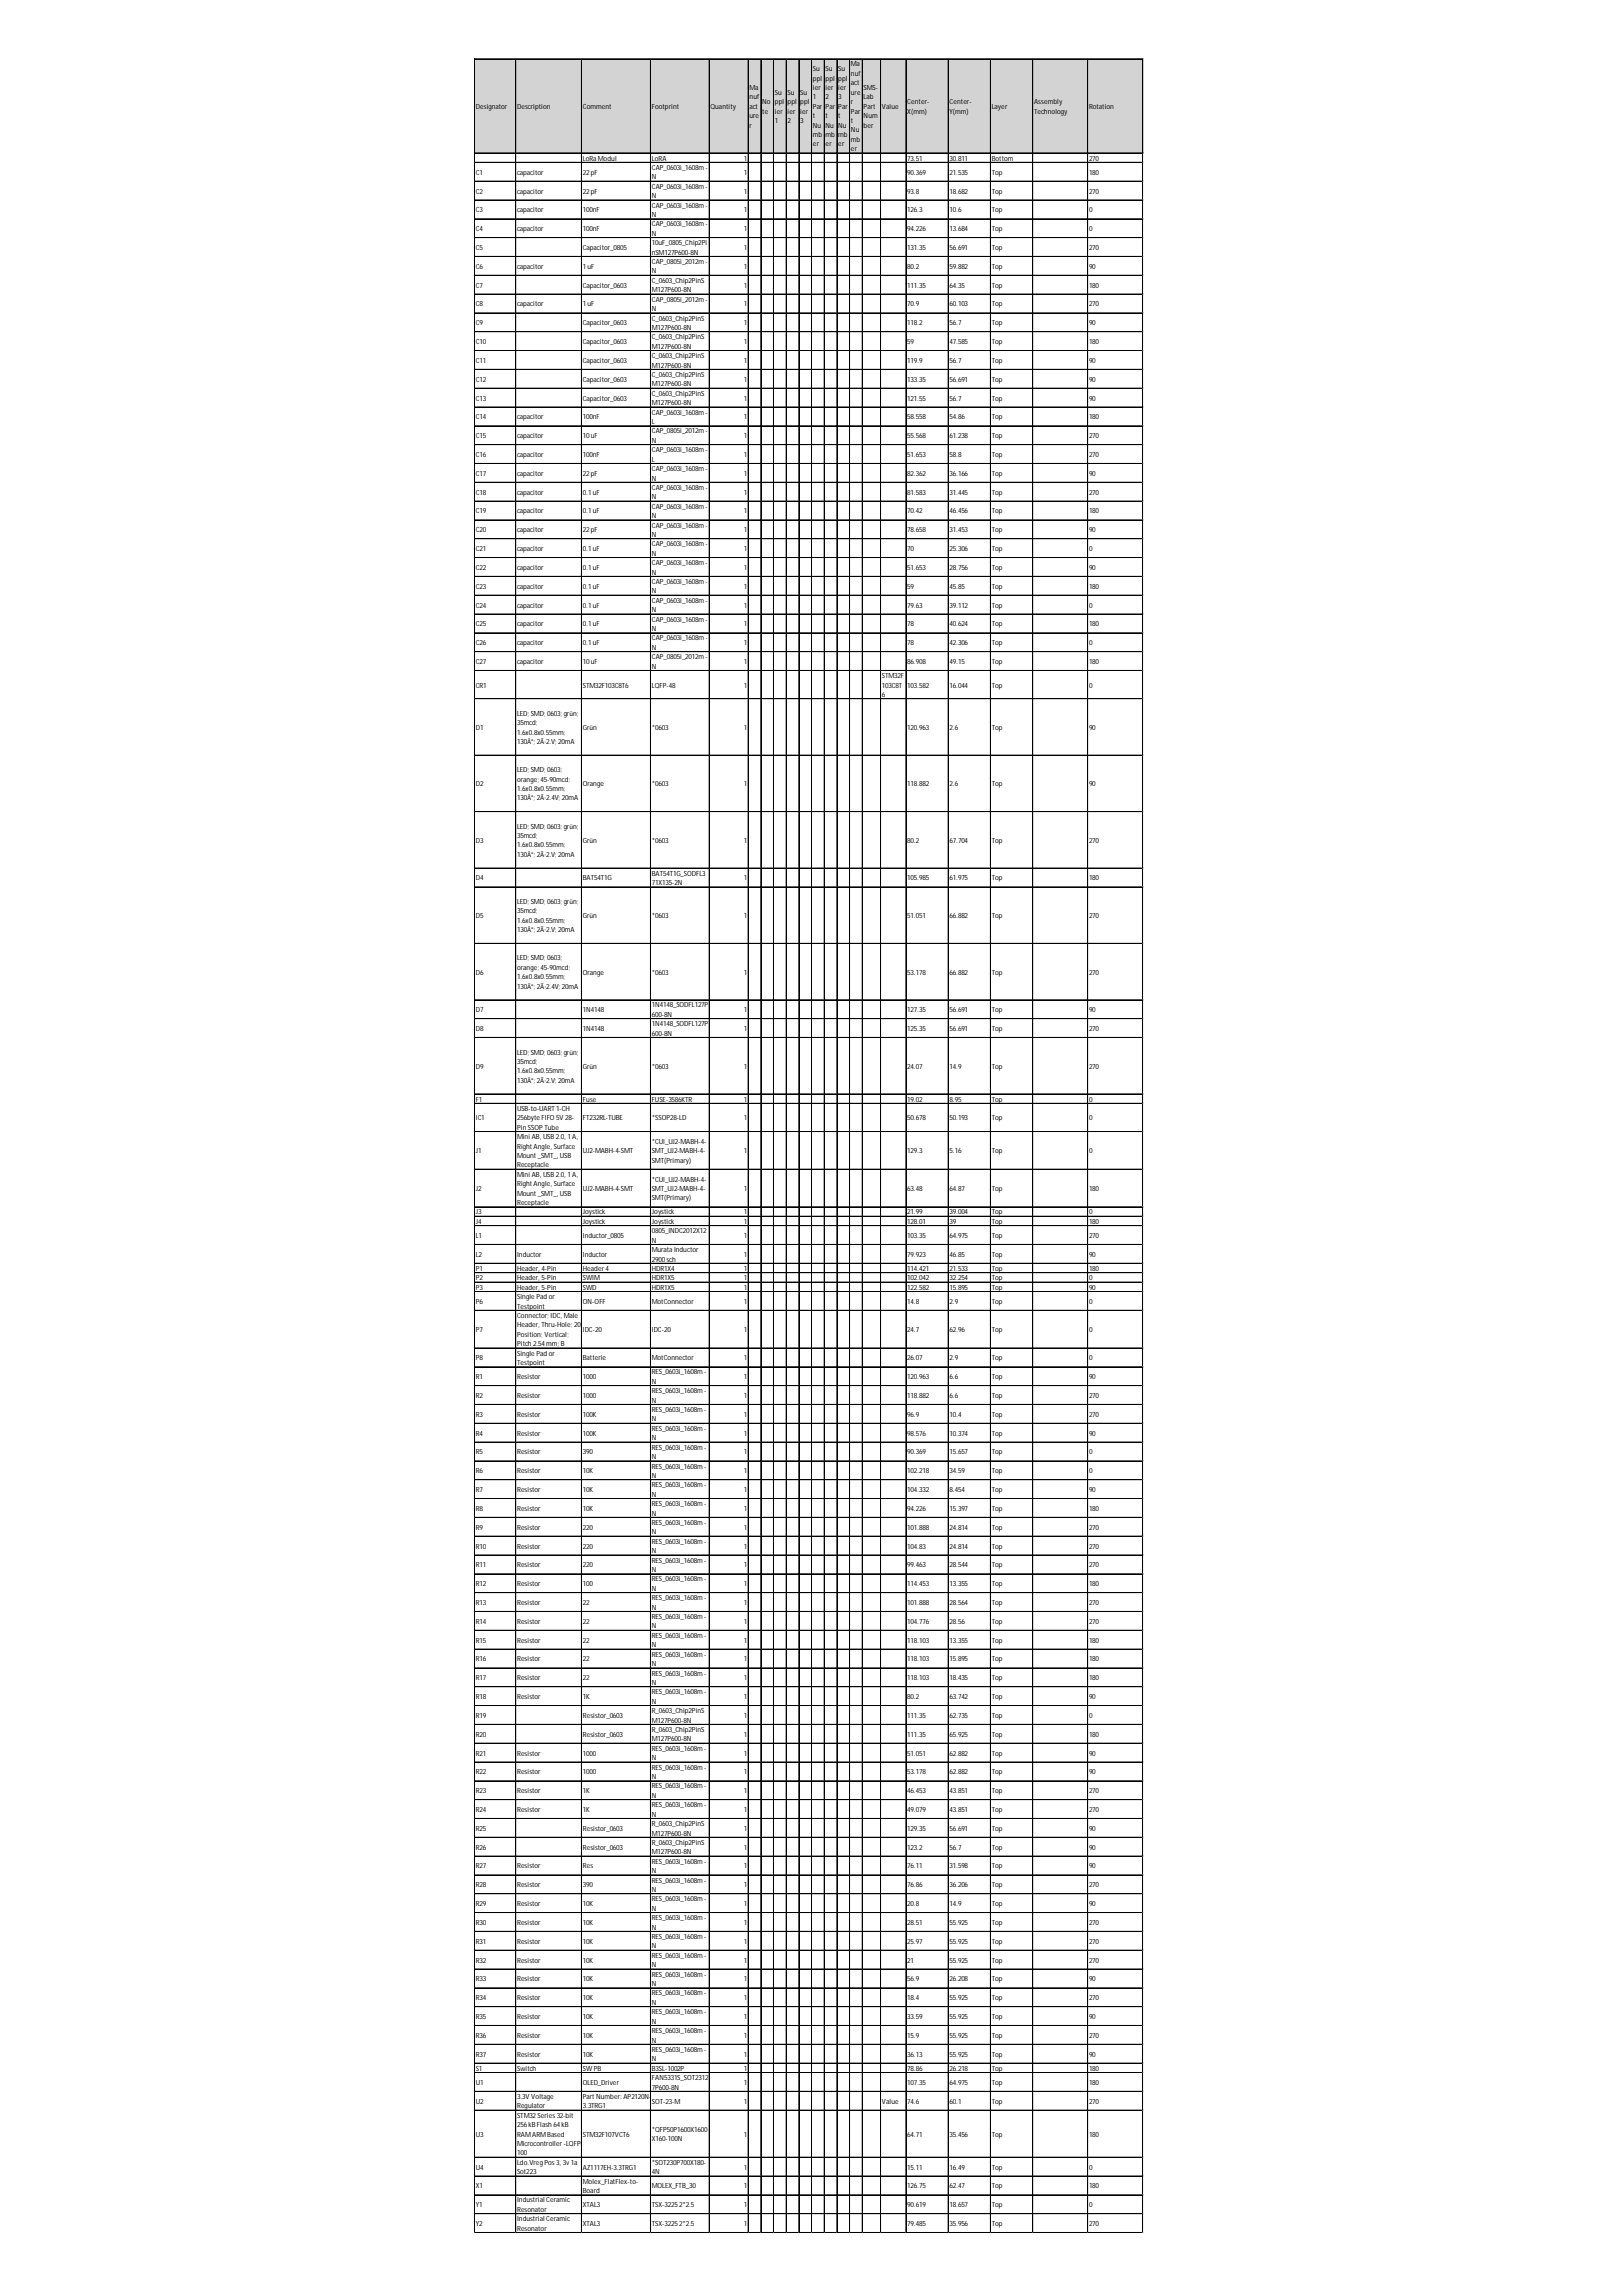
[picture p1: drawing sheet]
<svg xmlns="http://www.w3.org/2000/svg" width="210mm" height="297mm" viewBox="0 0 210 297" stroke-linecap="round" stroke-linejoin="round" font-family="sans-serif">
<defs><g id="words">
<g font-size=".9">
<text x="97" y="11.6">Ma</text>
<text x="105.2" y="9.2">Su</text>
<text x="105.2" y="10.4">ppl</text>
<text x="105.2" y="11.6">ier</text>
<text x="106.8" y="9.2">Su</text>
<text x="106.8" y="10.4">ppl</text>
<text x="106.8" y="11.6">ier</text>
<text x="108.5" y="9.2">Su</text>
<text x="108.5" y="10.4">ppl</text>
<text x="108.5" y="11.6">ier</text>
<text x="110.1" y="8.6">Ma</text>
<text x="110.1" y="9.8">nuf</text>
<text x="110.1" y="11">act</text>
<text x="111.8" y="11.6">SMS-</text>
<text x="61.6" y="14.1">Designator</text>
<text x="66.9" y="14.1">Description</text>
<text x="75.4" y="14.1">Comment</text>
<text x="84.4" y="14.1">Footprint</text>
<text x="92" y="14.1">Quantity</text>
<text x="97" y="12.9">nuf</text>
<text x="97" y="14.1">act</text>
<text x="97" y="15.3">ure</text>
<text x="97" y="16.5">r</text>
<text x="98.6" y="13.5">No</text>
<text x="98.6" y="14.7">te</text>
<text x="100.3" y="12.3">Su</text>
<text x="100.3" y="13.5">ppl</text>
<text x="100.3" y="14.7">ier</text>
<text x="100.3" y="15.9">1</text>
<text x="101.9" y="12.3">Su</text>
<text x="101.9" y="13.5">ppl</text>
<text x="101.9" y="14.7">ier</text>
<text x="101.9" y="15.9">2</text>
<text x="103.6" y="12.3">Su</text>
<text x="103.6" y="13.5">ppl</text>
<text x="103.6" y="14.7">ier</text>
<text x="103.6" y="15.9">3</text>
<text x="105.2" y="12.9">1</text>
<text x="105.2" y="14.1">Par</text>
<text x="105.2" y="15.3">t</text>
<text x="105.2" y="16.5">Nu</text>
<text x="105.2" y="17.7">mb</text>
<text x="106.8" y="12.9">2</text>
<text x="106.8" y="14.1">Par</text>
<text x="106.8" y="15.3">t</text>
<text x="106.8" y="16.5">Nu</text>
<text x="106.8" y="17.7">mb</text>
<text x="108.5" y="12.9">3</text>
<text x="108.5" y="14.1">Par</text>
<text x="108.5" y="15.3">t</text>
<text x="108.5" y="16.5">Nu</text>
<text x="108.5" y="17.7">mb</text>
<text x="110.1" y="12.3">ure</text>
<text x="110.1" y="13.5">r</text>
<text x="110.1" y="14.7">Par</text>
<text x="110.1" y="15.9">t</text>
<text x="110.1" y="17.1">Nu</text>
<text x="111.8" y="12.9">Lab</text>
<text x="111.8" y="14.1">Part</text>
<text x="111.8" y="15.3">Num</text>
<text x="111.8" y="16.5">ber</text>
<text x="114.1" y="14.1">Value</text>
<text x="117.4" y="13.5">Center-</text>
<text x="117.4" y="14.7">X(mm)</text>
<text x="122.9" y="13.5">Center-</text>
<text x="122.9" y="14.7">Y(mm)</text>
<text x="128.4" y="14.1">Layer</text>
<text x="133.8" y="13.5">Assembly</text>
<text x="133.8" y="14.7">Technology</text>
<text x="140.9" y="14.1">Rotation</text>
<text x="61.6" y="22.6">C1</text>
<text x="66.9" y="22.6">capacitor</text>
<text x="75.4" y="20.8">LoRa Modul</text>
<text x="75.4" y="22.6">22pF</text>
<text x="84.4" y="20.8">LoRA</text>
<text x="84.4" y="22">CAP_0603i_1608m -</text>
<text x="84.4" y="23.2">N</text>
<text x="96.3" y="20.8">1</text>
<text x="96.3" y="22.6">1</text>
<text x="105.2" y="18.9">er</text>
<text x="106.8" y="18.9">er</text>
<text x="108.5" y="18.9">er</text>
<text x="110.1" y="18.3">mb</text>
<text x="110.1" y="19.6">er</text>
<text x="117.4" y="20.8">73.51</text>
<text x="117.4" y="22.6">90.369</text>
<text x="122.9" y="20.8">30.811</text>
<text x="122.9" y="22.6">21.535</text>
<text x="128.4" y="20.8">Bottom</text>
<text x="128.4" y="22.6">Top</text>
<text x="140.9" y="20.8">270</text>
<text x="140.9" y="22.6">180</text>
<text x="61.6" y="25">C2</text>
<text x="61.6" y="27.5">C3</text>
<text x="61.6" y="29.9">C4</text>
<text x="66.9" y="25">capacitor</text>
<text x="66.9" y="27.5">capacitor</text>
<text x="66.9" y="29.9">capacitor</text>
<text x="75.4" y="25">22pF</text>
<text x="75.4" y="27.5">100nF</text>
<text x="75.4" y="29.9">100nF</text>
<text x="84.4" y="24.4">CAP_0603i_1608m -</text>
<text x="84.4" y="25.6">N</text>
<text x="84.4" y="26.9">CAP_0603i_1608m -</text>
<text x="84.4" y="28.1">N</text>
<text x="84.4" y="29.3">CAP_0603i_1608m -</text>
<text x="96.3" y="25">1</text>
<text x="96.3" y="27.5">1</text>
<text x="96.3" y="29.9">1</text>
<text x="117.4" y="25">93.8</text>
<text x="117.4" y="27.5">126.3</text>
<text x="117.4" y="29.9">94.226</text>
<text x="122.9" y="25">18.682</text>
<text x="122.9" y="27.5">10.6</text>
<text x="122.9" y="29.9">13.684</text>
<text x="128.4" y="25">Top</text>
<text x="128.4" y="27.5">Top</text>
<text x="128.4" y="29.9">Top</text>
<text x="140.9" y="25">270</text>
<text x="140.9" y="27.5">0</text>
<text x="140.9" y="29.9">0</text>
<text x="61.6" y="32.3">C5</text>
<text x="61.6" y="34.8">C6</text>
<text x="66.9" y="34.8">capacitor</text>
<text x="75.4" y="32.3">Capacitor_0805</text>
<text x="75.4" y="34.8">1uF</text>
<text x="84.4" y="30.5">N</text>
<text x="84.4" y="31.7">10uF_0805_Chip2Pi</text>
<text x="84.4" y="32.9">nSM127P600-8N</text>
<text x="84.4" y="34.2">CAP_0805i_2012m -</text>
<text x="84.4" y="35.4">N</text>
<text x="96.3" y="32.3">1</text>
<text x="96.3" y="34.8">1</text>
<text x="117.4" y="32.3">131.35</text>
<text x="117.4" y="34.8">80.2</text>
<text x="122.9" y="32.3">56.691</text>
<text x="122.9" y="34.8">59.882</text>
<text x="128.4" y="32.3">Top</text>
<text x="128.4" y="34.8">Top</text>
<text x="140.9" y="32.3">270</text>
<text x="140.9" y="34.8">90</text>
<text x="61.6" y="37.2">C7</text>
<text x="61.6" y="39.6">C8</text>
<text x="66.9" y="39.6">capacitor</text>
<text x="75.4" y="37.2">Capacitor_0603</text>
<text x="75.4" y="39.6">1uF</text>
<text x="84.4" y="36.6">C_0603_Chip2PinS</text>
<text x="84.4" y="37.8">M127P600-8N</text>
<text x="84.4" y="39">CAP_0805i_2012m -</text>
<text x="84.4" y="40.3">N</text>
<text x="84.4" y="41.5">C_0603_Chip2PinS</text>
<text x="96.3" y="37.2">1</text>
<text x="96.3" y="39.6">1</text>
<text x="117.4" y="37.2">111.35</text>
<text x="117.4" y="39.6">70.9</text>
<text x="122.9" y="37.2">64.35</text>
<text x="122.9" y="39.6">60.103</text>
<text x="128.4" y="37.2">Top</text>
<text x="128.4" y="39.6">Top</text>
<text x="140.9" y="37.2">180</text>
<text x="140.9" y="39.6">270</text>
<text x="61.6" y="42.1">C9</text>
<text x="61.6" y="44.5">C10</text>
<text x="61.6" y="46.9">C11</text>
<text x="75.4" y="42.1">Capacitor_0603</text>
<text x="75.4" y="44.5">Capacitor_0603</text>
<text x="75.4" y="46.9">Capacitor_0603</text>
<text x="84.4" y="42.7">M127P600-8N</text>
<text x="84.4" y="43.9">C_0603_Chip2PinS</text>
<text x="84.4" y="45.1">M127P600-8N</text>
<text x="84.4" y="46.3">C_0603_Chip2PinS</text>
<text x="84.4" y="47.6">M127P600-8N</text>
<text x="96.3" y="42.1">1</text>
<text x="96.3" y="44.5">1</text>
<text x="96.3" y="46.9">1</text>
<text x="117.4" y="42.1">118.2</text>
<text x="117.4" y="44.5">59</text>
<text x="117.4" y="46.9">119.9</text>
<text x="122.9" y="42.1">56.7</text>
<text x="122.9" y="44.5">47.585</text>
<text x="122.9" y="46.9">56.7</text>
<text x="128.4" y="42.1">Top</text>
<text x="128.4" y="44.5">Top</text>
<text x="128.4" y="46.9">Top</text>
<text x="140.9" y="42.1">90</text>
<text x="140.9" y="44.5">180</text>
<text x="140.9" y="46.9">90</text>
<text x="61.6" y="49.4">C12</text>
<text x="61.6" y="51.8">C13</text>
<text x="75.4" y="49.4">Capacitor_0603</text>
<text x="75.4" y="51.8">Capacitor_0603</text>
<text x="84.4" y="48.8">C_0603_Chip2PinS</text>
<text x="84.4" y="50">M127P600-8N</text>
<text x="84.4" y="51.2">C_0603_Chip2PinS</text>
<text x="84.4" y="52.4">M127P600-8N</text>
<text x="84.4" y="53.6">CAP_0603i_1608m -</text>
<text x="96.3" y="49.4">1</text>
<text x="96.3" y="51.8">1</text>
<text x="117.4" y="49.4">133.35</text>
<text x="117.4" y="51.8">121.55</text>
<text x="122.9" y="49.4">56.691</text>
<text x="122.9" y="51.8">56.7</text>
<text x="128.4" y="49.4">Top</text>
<text x="128.4" y="51.8">Top</text>
<text x="140.9" y="49.4">90</text>
<text x="140.9" y="51.8">90</text>
<text x="61.6" y="54.3">C14</text>
<text x="61.6" y="56.7">C15</text>
<text x="61.6" y="59.1">C16</text>
<text x="66.9" y="54.3">capacitor</text>
<text x="66.9" y="56.7">capacitor</text>
<text x="66.9" y="59.1">capacitor</text>
<text x="75.4" y="54.3">100nF</text>
<text x="75.4" y="56.7">10uF</text>
<text x="75.4" y="59.1">100nF</text>
<text x="84.4" y="54.9">L</text>
<text x="84.4" y="56.1">CAP_0805i_2012m -</text>
<text x="84.4" y="57.3">N</text>
<text x="84.4" y="58.5">CAP_0603i_1608m -</text>
<text x="84.4" y="59.7">L</text>
<text x="96.3" y="54.3">1</text>
<text x="96.3" y="56.7">1</text>
<text x="96.3" y="59.1">1</text>
<text x="117.4" y="54.3">58.558</text>
<text x="117.4" y="56.7">55.568</text>
<text x="117.4" y="59.1">51.653</text>
<text x="122.9" y="54.3">54.86</text>
<text x="122.9" y="56.7">61.238</text>
<text x="122.9" y="59.1">58.8</text>
<text x="128.4" y="54.3">Top</text>
<text x="128.4" y="56.7">Top</text>
<text x="128.4" y="59.1">Top</text>
<text x="140.9" y="54.3">180</text>
<text x="140.9" y="56.7">270</text>
<text x="140.9" y="59.1">270</text>
<text x="61.6" y="61.6">C17</text>
<text x="61.6" y="64">C18</text>
<text x="66.9" y="61.6">capacitor</text>
<text x="66.9" y="64">capacitor</text>
<text x="75.4" y="61.6">22pF</text>
<text x="75.4" y="64">0.1uF</text>
<text x="84.4" y="60.9">CAP_0603i_1608m -</text>
<text x="84.4" y="62.2">N</text>
<text x="84.4" y="63.4">CAP_0603i_1608m -</text>
<text x="84.4" y="64.6">N</text>
<text x="84.4" y="65.8">CAP_0603i_1608m -</text>
<text x="96.3" y="61.6">1</text>
<text x="96.3" y="64">1</text>
<text x="117.4" y="61.6">82.362</text>
<text x="117.4" y="64">81.583</text>
<text x="122.9" y="61.6">36.166</text>
<text x="122.9" y="64">31.445</text>
<text x="128.4" y="61.6">Top</text>
<text x="128.4" y="64">Top</text>
<text x="140.9" y="61.6">90</text>
<text x="140.9" y="64">270</text>
<text x="61.6" y="66.4">C19</text>
<text x="61.6" y="68.9">C20</text>
<text x="61.6" y="71.3">C21</text>
<text x="66.9" y="66.4">capacitor</text>
<text x="66.9" y="68.9">capacitor</text>
<text x="66.9" y="71.3">capacitor</text>
<text x="75.4" y="66.4">0.1uF</text>
<text x="75.4" y="68.9">22pF</text>
<text x="75.4" y="71.3">0.1uF</text>
<text x="84.4" y="67">N</text>
<text x="84.4" y="68.3">CAP_0603i_1608m -</text>
<text x="84.4" y="69.5">N</text>
<text x="84.4" y="70.7">CAP_0603i_1608m -</text>
<text x="84.4" y="71.9">N</text>
<text x="96.3" y="66.4">1</text>
<text x="96.3" y="68.9">1</text>
<text x="96.3" y="71.3">1</text>
<text x="117.4" y="66.4">70.42</text>
<text x="117.4" y="68.9">78.658</text>
<text x="117.4" y="71.3">70</text>
<text x="122.9" y="66.4">46.456</text>
<text x="122.9" y="68.9">31.453</text>
<text x="122.9" y="71.3">25.306</text>
<text x="128.4" y="66.4">Top</text>
<text x="128.4" y="68.9">Top</text>
<text x="128.4" y="71.3">Top</text>
<text x="140.9" y="66.4">180</text>
<text x="140.9" y="68.9">90</text>
<text x="140.9" y="71.3">0</text>
<text x="61.6" y="73.7">C22</text>
<text x="61.6" y="76.2">C23</text>
<text x="66.9" y="73.7">capacitor</text>
<text x="66.9" y="76.2">capacitor</text>
<text x="75.4" y="73.7">0.1uF</text>
<text x="75.4" y="76.2">0.1uF</text>
<text x="84.4" y="73.1">CAP_0603i_1608m -</text>
<text x="84.4" y="74.3">N</text>
<text x="84.4" y="75.6">CAP_0603i_1608m -</text>
<text x="84.4" y="76.8">N</text>
<text x="84.4" y="78">CAP_0603i_1608m -</text>
<text x="96.3" y="73.7">1</text>
<text x="96.3" y="76.2">1</text>
<text x="117.4" y="73.7">51.653</text>
<text x="117.4" y="76.2">59</text>
<text x="122.9" y="73.7">28.756</text>
<text x="122.9" y="76.2">45.85</text>
<text x="128.4" y="73.7">Top</text>
<text x="128.4" y="76.2">Top</text>
<text x="140.9" y="73.7">90</text>
<text x="140.9" y="76.2">180</text>
<text x="61.6" y="78.6">C24</text>
<text x="61.6" y="81">C25</text>
<text x="61.6" y="83.5">C26</text>
<text x="66.9" y="78.6">capacitor</text>
<text x="66.9" y="81">capacitor</text>
<text x="66.9" y="83.5">capacitor</text>
<text x="75.4" y="78.6">0.1uF</text>
<text x="75.4" y="81">0.1uF</text>
<text x="75.4" y="83.5">0.1uF</text>
<text x="84.4" y="79.2">N</text>
<text x="84.4" y="80.4">CAP_0603i_1608m -</text>
<text x="84.4" y="81.6">N</text>
<text x="84.4" y="82.9">CAP_0603i_1608m -</text>
<text x="96.3" y="78.6">1</text>
<text x="96.3" y="81">1</text>
<text x="96.3" y="83.5">1</text>
<text x="117.4" y="78.6">79.63</text>
<text x="117.4" y="81">78</text>
<text x="117.4" y="83.5">78</text>
<text x="122.9" y="78.6">39.112</text>
<text x="122.9" y="81">40.624</text>
<text x="122.9" y="83.5">42.306</text>
<text x="128.4" y="78.6">Top</text>
<text x="128.4" y="81">Top</text>
<text x="128.4" y="83.5">Top</text>
<text x="140.9" y="78.6">0</text>
<text x="140.9" y="81">180</text>
<text x="140.9" y="83.5">0</text>
<text x="61.6" y="85.9">C27</text>
<text x="61.6" y="88.9">CR1</text>
<text x="66.9" y="85.9">capacitor</text>
<text x="75.4" y="85.9">10uF</text>
<text x="75.4" y="88.9">STM32F103C8T6</text>
<text x="84.4" y="84.1">N</text>
<text x="84.4" y="85.3">CAP_0805i_2012m -</text>
<text x="84.4" y="86.5">N</text>
<text x="84.4" y="88.9">LQFP-48</text>
<text x="96.3" y="85.9">1</text>
<text x="96.3" y="88.9">1</text>
<text x="114.1" y="87.7">STM32F</text>
<text x="114.1" y="88.9">103C8T</text>
<text x="117.4" y="85.9">86.908</text>
<text x="117.4" y="88.9">103.582</text>
<text x="122.9" y="85.9">49.15</text>
<text x="122.9" y="88.9">16.044</text>
<text x="128.4" y="85.9">Top</text>
<text x="128.4" y="88.9">Top</text>
<text x="140.9" y="85.9">180</text>
<text x="140.9" y="88.9">0</text>
<text x="61.6" y="94.4">D1</text>
<text x="66.9" y="92.6">LED; SMD; 0603; grün;</text>
<text x="66.9" y="93.8">35mcd;</text>
<text x="66.9" y="95">1.6x0.8x0.55mm;</text>
<text x="75.4" y="94.4">Grün</text>
<text x="84.4" y="94.4">*0603</text>
<text x="96.3" y="94.4">1</text>
<text x="114.1" y="90.2">6</text>
<text x="117.4" y="94.4">120.963</text>
<text x="122.9" y="94.4">2.6</text>
<text x="128.4" y="94.4">Top</text>
<text x="140.9" y="94.4">90</text>
<text x="61.6" y="101.7">D2</text>
<text x="66.9" y="96.3">130Â°; 2Ã·2.V; 20mA</text>
<text x="66.9" y="99.9">LED; SMD; 0603;</text>
<text x="66.9" y="101.1">orange; 45-90mcd;</text>
<text x="75.4" y="101.7">Orange</text>
<text x="84.4" y="101.7">*0603</text>
<text x="96.3" y="101.7">1</text>
<text x="117.4" y="101.7">118.882</text>
<text x="122.9" y="101.7">2.6</text>
<text x="128.4" y="101.7">Top</text>
<text x="140.9" y="101.7">90</text>
<text x="66.9" y="102.3">1.6x0.8x0.55mm;</text>
<text x="66.9" y="103.6">130Â°; 2Ã·2.4V; 20mA</text>
<text x="66.9" y="107.2">LED; SMD; 0603; grün;</text>
<text x="61.6" y="109">D3</text>
<text x="61.6" y="113.9">D4</text>
<text x="66.9" y="108.4">35mcd;</text>
<text x="66.9" y="109.6">1.6x0.8x0.55mm;</text>
<text x="66.9" y="110.9">130Â°; 2Ã·2.V; 20mA</text>
<text x="75.4" y="109">Grün</text>
<text x="75.4" y="113.9">BAT54T1G</text>
<text x="84.4" y="109">*0603</text>
<text x="84.4" y="113.3">BAT54T1G_SODFL3</text>
<text x="96.3" y="109">1</text>
<text x="96.3" y="113.9">1</text>
<text x="117.4" y="109">80.2</text>
<text x="117.4" y="113.9">105.985</text>
<text x="122.9" y="109">67.704</text>
<text x="122.9" y="113.9">61.975</text>
<text x="128.4" y="109">Top</text>
<text x="128.4" y="113.9">Top</text>
<text x="140.9" y="109">270</text>
<text x="140.9" y="113.9">180</text>
<text x="61.6" y="118.8">D5</text>
<text x="66.9" y="116.9">LED; SMD; 0603; grün;</text>
<text x="66.9" y="118.2">35mcd;</text>
<text x="66.9" y="119.4">1.6x0.8x0.55mm;</text>
<text x="75.4" y="118.8">Grün</text>
<text x="84.4" y="114.5">71X135-2N</text>
<text x="84.4" y="118.8">*0603</text>
<text x="96.3" y="118.8">1</text>
<text x="117.4" y="118.8">51.051</text>
<text x="122.9" y="118.8">66.882</text>
<text x="128.4" y="118.8">Top</text>
<text x="140.9" y="118.8">270</text>
<text x="66.9" y="120.6">130Â°; 2Ã·2.V; 20mA</text>
<text x="66.9" y="124.2">LED; SMD; 0603;</text>
<text x="66.9" y="125.5">orange; 45-90mcd;</text>
<text x="61.6" y="126.1">D6</text>
<text x="61.6" y="130.9">D7</text>
<text x="66.9" y="126.7">1.6x0.8x0.55mm;</text>
<text x="66.9" y="127.9">130Â°; 2Ã·2.4V; 20mA</text>
<text x="75.4" y="126.1">Orange</text>
<text x="75.4" y="130.9">1N4148</text>
<text x="84.4" y="126.1">*0603</text>
<text x="84.4" y="130.3">1N4148_SODFL127P</text>
<text x="84.4" y="131.6">600-8N</text>
<text x="96.3" y="126.1">1</text>
<text x="96.3" y="130.9">1</text>
<text x="117.4" y="126.1">53.178</text>
<text x="117.4" y="130.9">127.35</text>
<text x="122.9" y="126.1">66.882</text>
<text x="122.9" y="130.9">56.691</text>
<text x="128.4" y="126.1">Top</text>
<text x="128.4" y="130.9">Top</text>
<text x="140.9" y="126.1">270</text>
<text x="140.9" y="130.9">90</text>
<text x="61.6" y="133.4">D8</text>
<text x="66.9" y="136.4">LED; SMD; 0603; grün;</text>
<text x="66.9" y="137.6">35mcd;</text>
<text x="75.4" y="133.4">1N4148</text>
<text x="84.4" y="132.8">1N4148_SODFL127P</text>
<text x="84.4" y="134">600-8N</text>
<text x="96.3" y="133.4">1</text>
<text x="117.4" y="133.4">125.35</text>
<text x="122.9" y="133.4">56.691</text>
<text x="128.4" y="133.4">Top</text>
<text x="140.9" y="133.4">270</text>
<text x="61.6" y="138.2">D9</text>
<text x="61.6" y="142.5">F1</text>
<text x="66.9" y="138.9">1.6x0.8x0.55mm;</text>
<text x="66.9" y="140.1">130Â°; 2Ã·2.V; 20mA</text>
<text x="66.9" y="143.7">USB-to-UART 1-CH</text>
<text x="75.4" y="138.2">Grün</text>
<text x="75.4" y="142.5">Fuse</text>
<text x="84.4" y="138.2">*0603</text>
<text x="84.4" y="142.5">FUSE-3586KTR</text>
<text x="96.3" y="138.2">1</text>
<text x="96.3" y="142.5">1</text>
<text x="117.4" y="138.2">24.07</text>
<text x="117.4" y="142.5">19.02</text>
<text x="122.9" y="138.2">14.9</text>
<text x="122.9" y="142.5">8.95</text>
<text x="128.4" y="138.2">Top</text>
<text x="128.4" y="142.5">Top</text>
<text x="140.9" y="138.2">270</text>
<text x="140.9" y="142.5">0</text>
<text x="61.6" y="144.9">IC1</text>
<text x="61.6" y="149.2">J1</text>
<text x="66.9" y="144.9">256byte FIFO 5V 28-</text>
<text x="66.9" y="146.2">Pin SSOP Tube</text>
<text x="66.9" y="147.4">Mini AB, USB 2.0, 1A,</text>
<text x="66.9" y="148.6">Right Angle, Surface</text>
<text x="66.9" y="149.8">Mount _SMT_, USB</text>
<text x="75.4" y="144.9">FT232RL-TUBE</text>
<text x="75.4" y="149.2">UJ2-MABH-4-SMT</text>
<text x="84.4" y="144.9">*SSOP28-LD</text>
<text x="84.4" y="148">*CUI_UJ2-MABH-4-</text>
<text x="84.4" y="149.2">SMT_UJ2-MABH-4-</text>
<text x="96.3" y="144.9">1</text>
<text x="96.3" y="149.2">1</text>
<text x="117.4" y="144.9">50.678</text>
<text x="117.4" y="149.2">129.3</text>
<text x="122.9" y="144.9">50.193</text>
<text x="122.9" y="149.2">5.16</text>
<text x="128.4" y="144.9">Top</text>
<text x="128.4" y="149.2">Top</text>
<text x="140.9" y="144.9">0</text>
<text x="140.9" y="149.2">0</text>
<text x="61.6" y="154.1">J2</text>
<text x="66.9" y="151">Receptacle</text>
<text x="66.9" y="152.2">Mini AB, USB 2.0, 1A,</text>
<text x="66.9" y="153.5">Right Angle, Surface</text>
<text x="66.9" y="154.7">Mount _SMT_, USB</text>
<text x="66.9" y="155.9">Receptacle</text>
<text x="75.4" y="154.1">UJ2-MABH-4-SMT</text>
<text x="84.4" y="150.4">SMT(Primary)</text>
<text x="84.4" y="152.9">*CUI_UJ2-MABH-4-</text>
<text x="84.4" y="154.1">SMT_UJ2-MABH-4-</text>
<text x="84.4" y="155.3">SMT(Primary)</text>
<text x="96.3" y="154.1">1</text>
<text x="117.4" y="154.1">63.48</text>
<text x="122.9" y="154.1">64.87</text>
<text x="128.4" y="154.1">Top</text>
<text x="140.9" y="154.1">180</text>
<text x="61.6" y="157.1">J3</text>
<text x="61.6" y="158.3">J4</text>
<text x="61.6" y="160.2">L1</text>
<text x="75.4" y="157.1">Joystick</text>
<text x="75.4" y="158.3">Joystick</text>
<text x="75.4" y="160.2">Inductor_0805</text>
<text x="84.4" y="157.1">Joystick</text>
<text x="84.4" y="158.3">Joystick</text>
<text x="84.4" y="159.6">0805_INDC2012X12</text>
<text x="84.4" y="160.8">N</text>
<text x="84.4" y="162">Murata Inductor</text>
<text x="96.3" y="157.1">1</text>
<text x="96.3" y="158.3">1</text>
<text x="96.3" y="160.2">1</text>
<text x="117.4" y="157.1">21.99</text>
<text x="117.4" y="158.3">128.01</text>
<text x="117.4" y="160.2">103.35</text>
<text x="122.9" y="157.1">39.004</text>
<text x="122.9" y="158.3">39</text>
<text x="122.9" y="160.2">64.975</text>
<text x="128.4" y="157.1">Top</text>
<text x="128.4" y="158.3">Top</text>
<text x="128.4" y="160.2">Top</text>
<text x="140.9" y="157.1">0</text>
<text x="140.9" y="158.3">180</text>
<text x="140.9" y="160.2">270</text>
<text x="61.6" y="162.6">L2</text>
<text x="61.6" y="164.4">P1</text>
<text x="61.6" y="165.6">P2</text>
<text x="61.6" y="166.9">P3</text>
<text x="66.9" y="162.6">Inductor</text>
<text x="66.9" y="164.4">Header, 4-Pin</text>
<text x="66.9" y="165.6">Header, 5-Pin</text>
<text x="66.9" y="166.9">Header, 5-Pin</text>
<text x="75.4" y="162.6">Inductor</text>
<text x="75.4" y="164.4">Header 4</text>
<text x="75.4" y="165.6">SWIM</text>
<text x="75.4" y="166.9">SWD</text>
<text x="84.4" y="163.2">2900sch</text>
<text x="84.4" y="164.4">HDR1X4</text>
<text x="84.4" y="165.6">HDR1X5</text>
<text x="84.4" y="166.9">HDR1X5</text>
<text x="96.3" y="162.6">1</text>
<text x="96.3" y="164.4">1</text>
<text x="96.3" y="165.6">1</text>
<text x="96.3" y="166.9">1</text>
<text x="117.4" y="162.6">79.923</text>
<text x="117.4" y="164.4">114.421</text>
<text x="117.4" y="165.6">102.042</text>
<text x="117.4" y="166.9">122.582</text>
<text x="122.9" y="162.6">46.85</text>
<text x="122.9" y="164.4">21.533</text>
<text x="122.9" y="165.6">32.254</text>
<text x="122.9" y="166.9">15.895</text>
<text x="128.4" y="162.6">Top</text>
<text x="128.4" y="164.4">Top</text>
<text x="128.4" y="165.6">Top</text>
<text x="128.4" y="166.9">Top</text>
<text x="140.9" y="162.6">90</text>
<text x="140.9" y="164.4">180</text>
<text x="140.9" y="165.6">0</text>
<text x="140.9" y="166.9">90</text>
<text x="61.6" y="168.7">P6</text>
<text x="61.6" y="172.3">P7</text>
<text x="66.9" y="168.1">Single Pad or</text>
<text x="66.9" y="169.3">Testpoint</text>
<text x="66.9" y="170.5">Connector; IDC, Male</text>
<text x="66.9" y="171.7">Header, Thru-Hole; 20</text>
<text x="66.9" y="172.9">Position; Vertical;</text>
<text x="75.4" y="168.7">ON-OFF</text>
<text x="75.4" y="172.3">IDC-20</text>
<text x="84.4" y="168.7">MotConnector</text>
<text x="84.4" y="172.3">IDC-20</text>
<text x="96.3" y="168.7">1</text>
<text x="96.3" y="172.3">1</text>
<text x="117.4" y="168.7">14.8</text>
<text x="117.4" y="172.3">24.7</text>
<text x="122.9" y="168.7">2.9</text>
<text x="122.9" y="172.3">62.96</text>
<text x="128.4" y="168.7">Top</text>
<text x="128.4" y="172.3">Top</text>
<text x="140.9" y="168.7">0</text>
<text x="140.9" y="172.3">0</text>
<text x="61.6" y="176">P8</text>
<text x="61.6" y="178.4">R1</text>
<text x="66.9" y="174.2">Pitch 2.54mm; B</text>
<text x="66.9" y="175.4">Single Pad or</text>
<text x="66.9" y="176.6">Testpoint</text>
<text x="66.9" y="178.4">Resistor</text>
<text x="75.4" y="176">Batterie</text>
<text x="75.4" y="178.4">1000</text>
<text x="84.4" y="176">MotConnector</text>
<text x="84.4" y="177.8">RES_0603i_1608m -</text>
<text x="84.4" y="179">N</text>
<text x="96.3" y="176">1</text>
<text x="96.3" y="178.4">1</text>
<text x="117.4" y="176">26.07</text>
<text x="117.4" y="178.4">120.963</text>
<text x="122.9" y="176">2.9</text>
<text x="122.9" y="178.4">6.6</text>
<text x="128.4" y="176">Top</text>
<text x="128.4" y="178.4">Top</text>
<text x="140.9" y="176">0</text>
<text x="140.9" y="178.4">90</text>
<text x="61.6" y="180.9">R2</text>
<text x="61.6" y="183.3">R3</text>
<text x="61.6" y="185.7">R4</text>
<text x="66.9" y="180.9">Resistor</text>
<text x="66.9" y="183.3">Resistor</text>
<text x="66.9" y="185.7">Resistor</text>
<text x="75.4" y="180.9">1000</text>
<text x="75.4" y="183.3">100K</text>
<text x="75.4" y="185.7">100K</text>
<text x="84.4" y="180.2">RES_0603i_1608m -</text>
<text x="84.4" y="181.5">N</text>
<text x="84.4" y="182.7">RES_0603i_1608m -</text>
<text x="84.4" y="183.9">N</text>
<text x="84.4" y="185.1">RES_0603i_1608m -</text>
<text x="96.3" y="180.9">1</text>
<text x="96.3" y="183.3">1</text>
<text x="96.3" y="185.7">1</text>
<text x="117.4" y="180.9">118.882</text>
<text x="117.4" y="183.3">96.9</text>
<text x="117.4" y="185.7">98.576</text>
<text x="122.9" y="180.9">6.6</text>
<text x="122.9" y="183.3">10.4</text>
<text x="122.9" y="185.7">10.374</text>
<text x="128.4" y="180.9">Top</text>
<text x="128.4" y="183.3">Top</text>
<text x="128.4" y="185.7">Top</text>
<text x="140.9" y="180.9">270</text>
<text x="140.9" y="183.3">270</text>
<text x="140.9" y="185.7">90</text>
<text x="61.6" y="188.2">R5</text>
<text x="61.6" y="190.6">R6</text>
<text x="66.9" y="188.2">Resistor</text>
<text x="66.9" y="190.6">Resistor</text>
<text x="75.4" y="188.2">390</text>
<text x="75.4" y="190.6">10K</text>
<text x="84.4" y="186.3">N</text>
<text x="84.4" y="187.6">RES_0603i_1608m -</text>
<text x="84.4" y="188.8">N</text>
<text x="84.4" y="190">RES_0603i_1608m -</text>
<text x="84.4" y="191.2">N</text>
<text x="96.3" y="188.2">1</text>
<text x="96.3" y="190.6">1</text>
<text x="117.4" y="188.2">90.369</text>
<text x="117.4" y="190.6">102.218</text>
<text x="122.9" y="188.2">15.657</text>
<text x="122.9" y="190.6">34.59</text>
<text x="128.4" y="188.2">Top</text>
<text x="128.4" y="190.6">Top</text>
<text x="140.9" y="188.2">0</text>
<text x="140.9" y="190.6">0</text>
<text x="61.6" y="193">R7</text>
<text x="61.6" y="195.5">R8</text>
<text x="61.6" y="197.9">R9</text>
<text x="66.9" y="193">Resistor</text>
<text x="66.9" y="195.5">Resistor</text>
<text x="66.9" y="197.9">Resistor</text>
<text x="75.4" y="193">10K</text>
<text x="75.4" y="195.5">10K</text>
<text x="75.4" y="197.9">220</text>
<text x="84.4" y="192.4">RES_0603i_1608m -</text>
<text x="84.4" y="193.6">N</text>
<text x="84.4" y="194.9">RES_0603i_1608m -</text>
<text x="84.4" y="196.1">N</text>
<text x="84.4" y="197.3">RES_0603i_1608m -</text>
<text x="96.3" y="193">1</text>
<text x="96.3" y="195.5">1</text>
<text x="96.3" y="197.9">1</text>
<text x="117.4" y="193">104.332</text>
<text x="117.4" y="195.5">94.226</text>
<text x="117.4" y="197.9">101.888</text>
<text x="122.9" y="193">8.454</text>
<text x="122.9" y="195.5">15.397</text>
<text x="122.9" y="197.9">24.814</text>
<text x="128.4" y="193">Top</text>
<text x="128.4" y="195.5">Top</text>
<text x="128.4" y="197.9">Top</text>
<text x="140.9" y="193">90</text>
<text x="140.9" y="195.5">180</text>
<text x="140.9" y="197.9">270</text>
<text x="61.6" y="200.3">R10</text>
<text x="61.6" y="202.8">R11</text>
<text x="66.9" y="200.3">Resistor</text>
<text x="66.9" y="202.8">Resistor</text>
<text x="75.4" y="200.3">220</text>
<text x="75.4" y="202.8">220</text>
<text x="84.4" y="198.5">N</text>
<text x="84.4" y="199.7">RES_0603i_1608m -</text>
<text x="84.4" y="200.9">N</text>
<text x="84.4" y="202.2">RES_0603i_1608m -</text>
<text x="84.4" y="203.4">N</text>
<text x="96.3" y="200.3">1</text>
<text x="96.3" y="202.8">1</text>
<text x="117.4" y="200.3">104.83</text>
<text x="117.4" y="202.8">99.463</text>
<text x="122.9" y="200.3">24.814</text>
<text x="122.9" y="202.8">28.544</text>
<text x="128.4" y="200.3">Top</text>
<text x="128.4" y="202.8">Top</text>
<text x="140.9" y="200.3">270</text>
<text x="140.9" y="202.8">270</text>
<text x="61.6" y="205.2">R12</text>
<text x="61.6" y="207.6">R13</text>
<text x="66.9" y="205.2">Resistor</text>
<text x="66.9" y="207.6">Resistor</text>
<text x="75.4" y="205.2">100</text>
<text x="75.4" y="207.6">22</text>
<text x="84.4" y="204.6">RES_0603i_1608m -</text>
<text x="84.4" y="205.8">N</text>
<text x="84.4" y="207">RES_0603i_1608m -</text>
<text x="84.4" y="208.2">N</text>
<text x="84.4" y="209.5">RES_0603i_1608m -</text>
<text x="96.3" y="205.2">1</text>
<text x="96.3" y="207.6">1</text>
<text x="117.4" y="205.2">114.453</text>
<text x="117.4" y="207.6">101.888</text>
<text x="122.9" y="205.2">13.355</text>
<text x="122.9" y="207.6">28.564</text>
<text x="128.4" y="205.2">Top</text>
<text x="128.4" y="207.6">Top</text>
<text x="140.9" y="205.2">180</text>
<text x="140.9" y="207.6">270</text>
<text x="61.6" y="210.1">R14</text>
<text x="61.6" y="212.5">R15</text>
<text x="61.6" y="214.9">R16</text>
<text x="66.9" y="210.1">Resistor</text>
<text x="66.9" y="212.5">Resistor</text>
<text x="66.9" y="214.9">Resistor</text>
<text x="75.4" y="210.1">22</text>
<text x="75.4" y="212.5">22</text>
<text x="75.4" y="214.9">22</text>
<text x="84.4" y="210.7">N</text>
<text x="84.4" y="211.9">RES_0603i_1608m -</text>
<text x="84.4" y="213.1">N</text>
<text x="84.4" y="214.3">RES_0603i_1608m -</text>
<text x="84.4" y="215.6">N</text>
<text x="96.3" y="210.1">1</text>
<text x="96.3" y="212.5">1</text>
<text x="96.3" y="214.9">1</text>
<text x="117.4" y="210.1">104.776</text>
<text x="117.4" y="212.5">118.103</text>
<text x="117.4" y="214.9">118.103</text>
<text x="122.9" y="210.1">28.56</text>
<text x="122.9" y="212.5">13.355</text>
<text x="122.9" y="214.9">15.895</text>
<text x="128.4" y="210.1">Top</text>
<text x="128.4" y="212.5">Top</text>
<text x="128.4" y="214.9">Top</text>
<text x="140.9" y="210.1">270</text>
<text x="140.9" y="212.5">180</text>
<text x="140.9" y="214.9">180</text>
<text x="61.6" y="217.4">R17</text>
<text x="61.6" y="219.8">R18</text>
<text x="66.9" y="217.4">Resistor</text>
<text x="66.9" y="219.8">Resistor</text>
<text x="75.4" y="217.4">22</text>
<text x="75.4" y="219.8">1K</text>
<text x="84.4" y="216.8">RES_0603i_1608m -</text>
<text x="84.4" y="218">N</text>
<text x="84.4" y="219.2">RES_0603i_1608m -</text>
<text x="84.4" y="220.4">N</text>
<text x="84.4" y="221.6">R_0603_Chip2PinS</text>
<text x="96.3" y="217.4">1</text>
<text x="96.3" y="219.8">1</text>
<text x="117.4" y="217.4">118.103</text>
<text x="117.4" y="219.8">80.2</text>
<text x="122.9" y="217.4">18.435</text>
<text x="122.9" y="219.8">63.742</text>
<text x="128.4" y="217.4">Top</text>
<text x="128.4" y="219.8">Top</text>
<text x="140.9" y="217.4">180</text>
<text x="140.9" y="219.8">90</text>
<text x="61.6" y="222.2">R19</text>
<text x="61.6" y="224.7">R20</text>
<text x="61.6" y="227.1">R21</text>
<text x="66.9" y="227.1">Resistor</text>
<text x="75.4" y="222.2">Resistor_0603</text>
<text x="75.4" y="224.7">Resistor_0603</text>
<text x="75.4" y="227.1">1000</text>
<text x="84.4" y="222.9">M127P600-8N</text>
<text x="84.4" y="224.1">R_0603_Chip2PinS</text>
<text x="84.4" y="225.3">M127P600-8N</text>
<text x="84.4" y="226.5">RES_0603i_1608m -</text>
<text x="84.4" y="227.7">N</text>
<text x="96.3" y="222.2">1</text>
<text x="96.3" y="224.7">1</text>
<text x="96.3" y="227.1">1</text>
<text x="117.4" y="222.2">111.35</text>
<text x="117.4" y="224.7">111.35</text>
<text x="117.4" y="227.1">51.051</text>
<text x="122.9" y="222.2">62.735</text>
<text x="122.9" y="224.7">65.925</text>
<text x="122.9" y="227.1">62.882</text>
<text x="128.4" y="222.2">Top</text>
<text x="128.4" y="224.7">Top</text>
<text x="128.4" y="227.1">Top</text>
<text x="140.9" y="222.2">0</text>
<text x="140.9" y="224.7">180</text>
<text x="140.9" y="227.1">90</text>
<text x="61.6" y="229.6">R22</text>
<text x="61.6" y="232">R23</text>
<text x="66.9" y="229.6">Resistor</text>
<text x="66.9" y="232">Resistor</text>
<text x="75.4" y="229.6">1000</text>
<text x="75.4" y="232">1K</text>
<text x="84.4" y="228.9">RES_0603i_1608m -</text>
<text x="84.4" y="230.2">N</text>
<text x="84.4" y="231.4">RES_0603i_1608m -</text>
<text x="84.4" y="232.6">N</text>
<text x="84.4" y="233.8">RES_0603i_1608m -</text>
<text x="96.3" y="229.6">1</text>
<text x="96.3" y="232">1</text>
<text x="117.4" y="229.6">53.178</text>
<text x="117.4" y="232">46.453</text>
<text x="122.9" y="229.6">62.882</text>
<text x="122.9" y="232">43.851</text>
<text x="128.4" y="229.6">Top</text>
<text x="128.4" y="232">Top</text>
<text x="140.9" y="229.6">90</text>
<text x="140.9" y="232">270</text>
<text x="61.6" y="234.4">R24</text>
<text x="61.6" y="236.9">R25</text>
<text x="61.6" y="239.3">R26</text>
<text x="66.9" y="234.4">Resistor</text>
<text x="75.4" y="234.4">1K</text>
<text x="75.4" y="236.9">Resistor_0603</text>
<text x="75.4" y="239.3">Resistor_0603</text>
<text x="84.4" y="235">N</text>
<text x="84.4" y="236.2">R_0603_Chip2PinS</text>
<text x="84.4" y="237.5">M127P600-8N</text>
<text x="84.4" y="238.7">R_0603_Chip2PinS</text>
<text x="84.4" y="239.9">M127P600-8N</text>
<text x="96.3" y="234.4">1</text>
<text x="96.3" y="236.9">1</text>
<text x="96.3" y="239.3">1</text>
<text x="117.4" y="234.4">49.079</text>
<text x="117.4" y="236.9">129.35</text>
<text x="117.4" y="239.3">123.2</text>
<text x="122.9" y="234.4">43.851</text>
<text x="122.9" y="236.9">56.691</text>
<text x="122.9" y="239.3">56.7</text>
<text x="128.4" y="234.4">Top</text>
<text x="128.4" y="236.9">Top</text>
<text x="128.4" y="239.3">Top</text>
<text x="140.9" y="234.4">270</text>
<text x="140.9" y="236.9">90</text>
<text x="140.9" y="239.3">90</text>
<text x="61.6" y="241.7">R27</text>
<text x="61.6" y="244.2">R28</text>
<text x="66.9" y="241.7">Resistor</text>
<text x="66.9" y="244.2">Resistor</text>
<text x="75.4" y="241.7">Res</text>
<text x="75.4" y="244.2">390</text>
<text x="84.4" y="241.1">RES_0603i_1608m -</text>
<text x="84.4" y="242.3">N</text>
<text x="84.4" y="243.6">RES_0603i_1608m -</text>
<text x="84.4" y="244.8">N</text>
<text x="84.4" y="246">RES_0603i_1608m -</text>
<text x="96.3" y="241.7">1</text>
<text x="96.3" y="244.2">1</text>
<text x="117.4" y="241.7">76.11</text>
<text x="117.4" y="244.2">76.86</text>
<text x="122.9" y="241.7">31.598</text>
<text x="122.9" y="244.2">36.206</text>
<text x="128.4" y="241.7">Top</text>
<text x="128.4" y="244.2">Top</text>
<text x="140.9" y="241.7">90</text>
<text x="140.9" y="244.2">270</text>
<text x="61.6" y="246.6">R29</text>
<text x="61.6" y="249">R30</text>
<text x="61.6" y="251.5">R31</text>
<text x="66.9" y="246.6">Resistor</text>
<text x="66.9" y="249">Resistor</text>
<text x="66.9" y="251.5">Resistor</text>
<text x="75.4" y="246.6">10K</text>
<text x="75.4" y="249">10K</text>
<text x="75.4" y="251.5">10K</text>
<text x="84.4" y="247.2">N</text>
<text x="84.4" y="248.4">RES_0603i_1608m -</text>
<text x="84.4" y="249.6">N</text>
<text x="84.4" y="250.9">RES_0603i_1608m -</text>
<text x="96.3" y="246.6">1</text>
<text x="96.3" y="249">1</text>
<text x="96.3" y="251.5">1</text>
<text x="117.4" y="246.6">20.8</text>
<text x="117.4" y="249">28.51</text>
<text x="117.4" y="251.5">25.97</text>
<text x="122.9" y="246.6">14.9</text>
<text x="122.9" y="249">55.925</text>
<text x="122.9" y="251.5">55.925</text>
<text x="128.4" y="246.6">Top</text>
<text x="128.4" y="249">Top</text>
<text x="128.4" y="251.5">Top</text>
<text x="140.9" y="246.6">90</text>
<text x="140.9" y="249">270</text>
<text x="140.9" y="251.5">270</text>
<text x="61.6" y="253.9">R32</text>
<text x="61.6" y="256.3">R33</text>
<text x="66.9" y="253.9">Resistor</text>
<text x="66.9" y="256.3">Resistor</text>
<text x="75.4" y="253.9">10K</text>
<text x="75.4" y="256.3">10K</text>
<text x="84.4" y="252.1">N</text>
<text x="84.4" y="253.3">RES_0603i_1608m -</text>
<text x="84.4" y="254.5">N</text>
<text x="84.4" y="255.7">RES_0603i_1608m -</text>
<text x="84.4" y="256.9">N</text>
<text x="96.3" y="253.9">1</text>
<text x="96.3" y="256.3">1</text>
<text x="117.4" y="253.9">21</text>
<text x="117.4" y="256.3">56.9</text>
<text x="122.9" y="253.9">55.925</text>
<text x="122.9" y="256.3">26.208</text>
<text x="128.4" y="253.9">Top</text>
<text x="128.4" y="256.3">Top</text>
<text x="140.9" y="253.9">270</text>
<text x="140.9" y="256.3">90</text>
<text x="61.6" y="258.8">R34</text>
<text x="61.6" y="261.2">R35</text>
<text x="61.6" y="263.6">R36</text>
<text x="66.9" y="258.8">Resistor</text>
<text x="66.9" y="261.2">Resistor</text>
<text x="66.9" y="263.6">Resistor</text>
<text x="75.4" y="258.8">10K</text>
<text x="75.4" y="261.2">10K</text>
<text x="75.4" y="263.6">10K</text>
<text x="84.4" y="258.2">RES_0603i_1608m -</text>
<text x="84.4" y="259.4">N</text>
<text x="84.4" y="260.6">RES_0603i_1608m -</text>
<text x="84.4" y="261.8">N</text>
<text x="84.4" y="263">RES_0603i_1608m -</text>
<text x="96.3" y="258.8">1</text>
<text x="96.3" y="261.2">1</text>
<text x="96.3" y="263.6">1</text>
<text x="117.4" y="258.8">18.4</text>
<text x="117.4" y="261.2">33.59</text>
<text x="117.4" y="263.6">15.9</text>
<text x="122.9" y="258.8">55.925</text>
<text x="122.9" y="261.2">55.925</text>
<text x="122.9" y="263.6">55.925</text>
<text x="128.4" y="258.8">Top</text>
<text x="128.4" y="261.2">Top</text>
<text x="128.4" y="263.6">Top</text>
<text x="140.9" y="258.8">270</text>
<text x="140.9" y="261.2">90</text>
<text x="140.9" y="263.6">270</text>
<text x="61.6" y="266.1">R37</text>
<text x="61.6" y="267.9">S1</text>
<text x="61.6" y="269.7">U1</text>
<text x="66.9" y="266.1">Resistor</text>
<text x="66.9" y="267.9">Switch</text>
<text x="75.4" y="266.1">10K</text>
<text x="75.4" y="267.9">SW PB</text>
<text x="75.4" y="269.7">OLED_Driver</text>
<text x="84.4" y="264.2">N</text>
<text x="84.4" y="265.5">RES_0603i_1608m -</text>
<text x="84.4" y="266.7">N</text>
<text x="84.4" y="267.9">B3SL-1002P</text>
<text x="84.4" y="269.1">FAN5331S_SOT2312</text>
<text x="96.3" y="266.1">1</text>
<text x="96.3" y="267.9">1</text>
<text x="96.3" y="269.7">1</text>
<text x="117.4" y="266.1">36.13</text>
<text x="117.4" y="267.9">78.86</text>
<text x="117.4" y="269.7">107.35</text>
<text x="122.9" y="266.1">55.925</text>
<text x="122.9" y="267.9">26.218</text>
<text x="122.9" y="269.7">64.975</text>
<text x="128.4" y="266.1">Top</text>
<text x="128.4" y="267.9">Top</text>
<text x="128.4" y="269.7">Top</text>
<text x="140.9" y="266.1">90</text>
<text x="140.9" y="267.9">180</text>
<text x="140.9" y="269.7">180</text>
<text x="61.6" y="272.2">U2</text>
<text x="66.9" y="271.6">3.3V Voltage</text>
<text x="66.9" y="272.8">Regulator</text>
<text x="66.9" y="274">STM32Series 32-bit</text>
<text x="66.9" y="275.2">256kB Flash 64kB</text>
<text x="75.4" y="271.6">Part Number: AP2120N-</text>
<text x="75.4" y="272.8">3.3TRG1</text>
<text x="84.4" y="270.3">7P600-8N</text>
<text x="84.4" y="272.2">SOT-23-M</text>
<text x="84.4" y="275.8">*QFP50P1600X1600</text>
<text x="96.3" y="272.2">1</text>
<text x="114.1" y="272.2">Value</text>
<text x="117.4" y="272.2">74.6</text>
<text x="122.9" y="272.2">60.1</text>
<text x="128.4" y="272.2">Top</text>
<text x="140.9" y="272.2">270</text>
<text x="61.6" y="276.4">U3</text>
<text x="61.6" y="280.7">U4</text>
<text x="66.9" y="276.4">RAMARMBased</text>
<text x="66.9" y="277.6">Microcontroller -LQFP-</text>
<text x="66.9" y="278.9">100</text>
<text x="66.9" y="280.1">Ldo.Vreg Pos 3, 3v 1a</text>
<text x="66.9" y="281.3">Sot223</text>
<text x="75.4" y="276.4">STM32F107VCT6</text>
<text x="75.4" y="280.7">AZ1117EH-3.3TRG1</text>
<text x="84.4" y="277">X160-100N</text>
<text x="84.4" y="280.1">*SOT230P700X180-</text>
<text x="84.4" y="281.3">4N</text>
<text x="96.3" y="276.4">1</text>
<text x="96.3" y="280.7">1</text>
<text x="117.4" y="276.4">64.71</text>
<text x="117.4" y="280.7">15.11</text>
<text x="122.9" y="276.4">35.456</text>
<text x="122.9" y="280.7">16.49</text>
<text x="128.4" y="276.4">Top</text>
<text x="128.4" y="280.7">Top</text>
<text x="140.9" y="276.4">180</text>
<text x="140.9" y="280.7">0</text>
<text x="61.6" y="283.1">X1</text>
<text x="61.6" y="285.6">Y1</text>
<text x="61.6" y="288">Y2</text>
<text x="66.9" y="284.9">Industrial Ceramic</text>
<text x="66.9" y="286.2">Resonator</text>
<text x="66.9" y="287.4">Industrial Ceramic</text>
<text x="75.4" y="282.5">Molex_FlatFlex-to-</text>
<text x="75.4" y="283.7">Board</text>
<text x="75.4" y="285.6">XTAL3</text>
<text x="75.4" y="288">XTAL3</text>
<text x="84.4" y="283.1">MOLEX_FTB_30</text>
<text x="84.4" y="285.6">TSX-32252*2.5</text>
<text x="84.4" y="288">TSX-32252*2.5</text>
<text x="96.3" y="283.1">1</text>
<text x="96.3" y="285.6">1</text>
<text x="96.3" y="288">1</text>
<text x="117.4" y="283.1">126.75</text>
<text x="117.4" y="285.6">90.619</text>
<text x="117.4" y="288">79.485</text>
<text x="122.9" y="283.1">62.47</text>
<text x="122.9" y="285.6">18.657</text>
<text x="122.9" y="288">35.956</text>
<text x="128.4" y="283.1">Top</text>
<text x="128.4" y="285.6">Top</text>
<text x="128.4" y="288">Top</text>
<text x="140.9" y="283.1">180</text>
<text x="140.9" y="285.6">0</text>
<text x="140.9" y="288">270</text>
<text x="66.9" y="288.6">Resonator</text>
</g>
</g></defs>
<path d="M61.4 7.6h86.6v12.2h-86.6z" fill="#d3d3d3"/>
<g fill="none" stroke="#000" stroke-width=".13">
<path d="M61.4 7.6v281.3M61.5 7.6h86.4M61.5 19.8h86.4M66.7 7.7v281.2M66.8 7.7v281.2M75.2 7.7v281.2M75.3 7.7v281.2M84.2 7.7v281.2M91.8 7.7v281.2M96.8 7.7v281.2M98.5 7.7v281.2M100.1 7.7v281.2"/>
<path d="M101.7 7.7v281.2M101.8 7.7v281.2M103.4 7.7v281.2M105 7.7v281.2M106.7 7.7v281.2M108.3 7.7v281.2M109.9 7.7v281.2M110 7.7v281.2M111.6 7.7v281.2M114 7.7v281.2M117.2 7.7v281.2M117.3 7.7v281.2"/>
<path d="M122.7 7.7v281.2M128.2 7.7v281.2M133.6 7.7v281.2M133.7 7.7v281.2M140.7 7.7v281.2M140.8 7.7v281.2M147.9 7.7v281.2M61.5 21h86.4M61.5 23.4h86.4M61.5 23.5h86.4M61.5 25.9h86.4M61.5 28.3h86.4"/>
<path d="M61.5 30.7h86.4M61.5 30.8h86.4M61.5 33.2h86.4M61.5 35.6h86.4M61.5 38h86.4M61.5 38.1h86.4M61.5 40.5h86.4M61.5 42.9h86.4M61.5 45.3h86.4M61.5 45.4h86.4M61.5 47.8h86.4M61.5 50.2h86.4"/>
<path d="M61.5 52.7h86.4M61.5 55.1h86.4M61.5 57.5h86.4M61.5 57.6h86.4M61.5 60h86.4M61.5 62.4h86.4M61.5 64.8h86.4M61.5 64.9h86.4M61.5 67.3h86.4M61.5 69.7h86.4M61.5 72.1h86.4M61.5 72.2h86.4"/>
<path d="M61.5 74.6h86.4M61.5 77h86.4M61.5 79.4h86.4M61.5 79.5h86.4M61.5 81.9h86.4M61.5 84.3h86.4M61.5 86.7h86.4M61.5 86.8h86.4M61.5 90.4h86.4M61.5 97.7h86.4M61.5 105h86.4M61.5 112.3h86.4"/>
<path d="M61.5 114.7h86.4M61.5 114.8h86.4M61.5 122h86.4M61.5 122.1h86.4M61.5 129.3h86.4M61.5 129.4h86.4M61.5 131.8h86.4M61.5 134.2h86.4M61.5 141.5h86.4M61.5 142.7h86.4M61.5 142.8h86.4M61.5 146.4h86.4"/>
<path d="M61.5 151.3h86.4M61.5 156.1h86.4M61.5 156.2h86.4M61.5 157.3h86.4M61.5 157.4h86.4M61.5 158.6h86.4M61.5 161h86.4M61.5 163.4h86.4M61.5 163.5h86.4M61.5 164.6h86.4M61.5 164.7h86.4M61.5 165.9h86.4"/>
<path d="M61.5 167.1h86.4M61.5 169.5h86.4M61.5 174.4h86.4M61.5 176.8h86.4M61.5 179.3h86.4M61.5 181.7h86.4M61.5 184.1h86.4M61.5 184.2h86.4M61.5 186.6h86.4M61.5 189h86.4M61.5 191.4h86.4M61.5 191.5h86.4"/>
<path d="M61.5 193.9h86.4M61.5 196.3h86.4M61.5 198.7h86.4M61.5 198.8h86.4M61.5 201.2h86.4M61.5 203.6h86.4M61.5 206h86.4M61.5 206.1h86.4M61.5 208.5h86.4M61.5 210.9h86.4M61.5 213.3h86.4M61.5 213.4h86.4"/>
<path d="M61.5 215.8h86.4M61.5 218.2h86.4M61.5 220.6h86.4M61.5 220.7h86.4M61.5 223.1h86.4M61.5 225.5h86.4M61.5 228h86.4M61.5 230.4h86.4M61.5 232.8h86.4M61.5 232.9h86.4M61.5 235.3h86.4M61.5 237.7h86.4"/>
<path d="M61.5 240.1h86.4M61.5 240.2h86.4M61.5 242.6h86.4M61.5 245h86.4M61.5 247.4h86.4M61.5 247.5h86.4M61.5 249.9h86.4M61.5 252.3h86.4M61.5 254.7h86.4M61.5 254.8h86.4M61.5 257.2h86.4M61.5 259.6h86.4"/>
<path d="M61.5 262h86.4M61.5 262.1h86.4M61.5 264.5h86.4M61.5 266.9h86.4M61.5 268.1h86.4M61.5 268.2h86.4M61.5 270.6h86.4M61.5 273h86.4M61.5 279.1h86.4M61.5 281.5h86.4M61.5 284h86.4M61.5 286.4h86.4"/>
<path d="M61.5 288.8h86.4M61.5 288.9h86.4"/>
</g>
<path d="M61.4 288.9h.1" fill="none" stroke="#d4d4d4" stroke-width=".13"/>
<path d="M61.4 288.9h.1z" fill="#d4d4d4"/>
<path d="M66.7 288.9h.1" fill="none" stroke="#d4d4d4" stroke-width=".13"/>
<path d="M66.7 288.9h.1z" fill="#d4d4d4"/>
<path d="M75.2 288.9h.1" fill="none" stroke="#d4d4d4" stroke-width=".13"/>
<path d="M75.2 288.9h.1z" fill="#d4d4d4"/>
<path d="M84.2 288.9h.1" fill="none" stroke="#d4d4d4" stroke-width=".13"/>
<path d="M91.8 288.9h.1" fill="none" stroke="#d4d4d4" stroke-width=".13"/>
<path d="M96.8 288.9h.1" fill="none" stroke="#d4d4d4" stroke-width=".13"/>
<path d="M96.8 288.9h.1z" fill="#d4d4d4"/>
<path d="M98.5 288.9h.1" fill="none" stroke="#d4d4d4" stroke-width=".13"/>
<path d="M100.1 288.9h.1" fill="none" stroke="#d4d4d4" stroke-width=".13"/>
<path d="M100.1 288.9h.1z" fill="#d4d4d4"/>
<path d="M101.7 288.9h.1" fill="none" stroke="#d4d4d4" stroke-width=".13"/>
<path d="M101.7 288.9h.1z" fill="#d4d4d4"/>
<path d="M103.4 288.9h.1" fill="none" stroke="#d4d4d4" stroke-width=".13"/>
<path d="M105 288.9h.1" fill="none" stroke="#d4d4d4" stroke-width=".13"/>
<path d="M105 288.9h.1z" fill="#d4d4d4"/>
<path d="M106.7 288.9h.1" fill="none" stroke="#d4d4d4" stroke-width=".13"/>
<path d="M108.3 288.9h.1" fill="none" stroke="#d4d4d4" stroke-width=".13"/>
<path d="M108.3 288.9h.1z" fill="#d4d4d4"/>
<path d="M109.9 288.9h.1" fill="none" stroke="#d4d4d4" stroke-width=".13"/>
<path d="M109.9 288.9h.1z" fill="#d4d4d4"/>
<path d="M111.6 288.9h.1" fill="none" stroke="#d4d4d4" stroke-width=".13"/>
<path d="M114 288.9h.1" fill="none" stroke="#d4d4d4" stroke-width=".13"/>
<path d="M117.2 288.9h.1" fill="none" stroke="#d4d4d4" stroke-width=".13"/>
<path d="M117.2 288.9h.1z" fill="#d4d4d4"/>
<path d="M122.7 288.9h.1" fill="none" stroke="#d4d4d4" stroke-width=".13"/>
<path d="M122.7 288.9h.1z" fill="#d4d4d4"/>
<path d="M128.2 288.9h.1" fill="none" stroke="#d4d4d4" stroke-width=".13"/>
<path d="M133.6 288.9h.1" fill="none" stroke="#d4d4d4" stroke-width=".13"/>
<path d="M133.6 288.9h.1z" fill="#d4d4d4"/>
<path d="M140.7 288.9h.1" fill="none" stroke="#d4d4d4" stroke-width=".13"/>
<path d="M140.7 288.9h.1z" fill="#d4d4d4"/>
<path d="M147.9 288.9h.1" fill="none" stroke="#d4d4d4" stroke-width=".13"/>
<path d="M147.9 21h.1" fill="none" stroke="#d4d4d4" stroke-width=".13"/>
<path d="M147.9 21l.1 .1z" fill="#d4d4d4"/>
<path d="M147.9 23.4h.1" fill="none" stroke="#d4d4d4" stroke-width=".13"/>
<path d="M147.9 23.4l.1 .1z" fill="#d4d4d4"/>
<path d="M147.9 25.9h.1" fill="none" stroke="#d4d4d4" stroke-width=".13"/>
<path d="M147.9 25.9h.1z" fill="#d4d4d4"/>
<path d="M147.9 28.3h.1" fill="none" stroke="#d4d4d4" stroke-width=".13"/>
<path d="M147.9 28.3l.1 .1z" fill="#d4d4d4"/>
<path d="M147.9 30.7h.1" fill="none" stroke="#d4d4d4" stroke-width=".13"/>
<path d="M147.9 30.7l.1 .1z" fill="#d4d4d4"/>
<path d="M147.9 33.2h.1" fill="none" stroke="#d4d4d4" stroke-width=".13"/>
<path d="M147.9 33.2h.1z" fill="#d4d4d4"/>
<path d="M147.9 35.6h.1" fill="none" stroke="#d4d4d4" stroke-width=".13"/>
<path d="M147.9 35.6l.1 .1z" fill="#d4d4d4"/>
<path d="M147.9 38h.1" fill="none" stroke="#d4d4d4" stroke-width=".13"/>
<path d="M147.9 38l.1 .1z" fill="#d4d4d4"/>
<path d="M147.9 40.5h.1" fill="none" stroke="#d4d4d4" stroke-width=".13"/>
<path d="M147.9 40.5h.1z" fill="#d4d4d4"/>
<path d="M147.9 42.9h.1" fill="none" stroke="#d4d4d4" stroke-width=".13"/>
<path d="M147.9 42.9l.1 .1z" fill="#d4d4d4"/>
<path d="M147.9 45.3h.1" fill="none" stroke="#d4d4d4" stroke-width=".13"/>
<path d="M147.9 45.3l.1 .1z" fill="#d4d4d4"/>
<path d="M147.9 47.8h.1" fill="none" stroke="#d4d4d4" stroke-width=".13"/>
<path d="M147.9 47.8h.1z" fill="#d4d4d4"/>
<path d="M147.9 50.2h.1" fill="none" stroke="#d4d4d4" stroke-width=".13"/>
<path d="M147.9 50.2l.1 .1z" fill="#d4d4d4"/>
<path d="M147.9 52.7h.1" fill="none" stroke="#d4d4d4" stroke-width=".13"/>
<path d="M147.9 52.7h.1z" fill="#d4d4d4"/>
<path d="M147.9 55.1h.1" fill="none" stroke="#d4d4d4" stroke-width=".13"/>
<path d="M147.9 55.1h.1z" fill="#d4d4d4"/>
<path d="M147.9 57.5h.1" fill="none" stroke="#d4d4d4" stroke-width=".13"/>
<path d="M147.9 57.5l.1 .1z" fill="#d4d4d4"/>
<path d="M147.9 60h.1" fill="none" stroke="#d4d4d4" stroke-width=".13"/>
<path d="M147.9 60h.1z" fill="#d4d4d4"/>
<path d="M147.9 62.4h.1" fill="none" stroke="#d4d4d4" stroke-width=".13"/>
<path d="M147.9 62.4l.1 .1z" fill="#d4d4d4"/>
<path d="M147.9 64.8h.1" fill="none" stroke="#d4d4d4" stroke-width=".13"/>
<path d="M147.9 64.8l.1 .1z" fill="#d4d4d4"/>
<path d="M147.9 67.3h.1" fill="none" stroke="#d4d4d4" stroke-width=".13"/>
<path d="M147.9 67.3h.1z" fill="#d4d4d4"/>
<path d="M147.9 69.7h.1" fill="none" stroke="#d4d4d4" stroke-width=".13"/>
<path d="M147.9 69.7l.1 .1z" fill="#d4d4d4"/>
<path d="M147.9 72.1h.1" fill="none" stroke="#d4d4d4" stroke-width=".13"/>
<path d="M147.9 72.1l.1 .1z" fill="#d4d4d4"/>
<path d="M147.9 74.6h.1" fill="none" stroke="#d4d4d4" stroke-width=".13"/>
<path d="M147.9 74.6h.1z" fill="#d4d4d4"/>
<path d="M147.9 77h.1" fill="none" stroke="#d4d4d4" stroke-width=".13"/>
<path d="M147.9 77l.1 .1z" fill="#d4d4d4"/>
<path d="M147.9 79.4h.1" fill="none" stroke="#d4d4d4" stroke-width=".13"/>
<path d="M147.9 79.4l.1 .1z" fill="#d4d4d4"/>
<path d="M147.9 81.9h.1" fill="none" stroke="#d4d4d4" stroke-width=".13"/>
<path d="M147.9 81.9h.1z" fill="#d4d4d4"/>
<path d="M147.9 84.3h.1" fill="none" stroke="#d4d4d4" stroke-width=".13"/>
<path d="M147.9 84.3l.1 .1z" fill="#d4d4d4"/>
<path d="M147.9 86.7h.1" fill="none" stroke="#d4d4d4" stroke-width=".13"/>
<path d="M147.9 86.7l.1 .1z" fill="#d4d4d4"/>
<path d="M147.9 90.4h.1" fill="none" stroke="#d4d4d4" stroke-width=".13"/>
<path d="M147.9 90.4l.1 .1z" fill="#d4d4d4"/>
<path d="M147.9 97.7h.1" fill="none" stroke="#d4d4d4" stroke-width=".13"/>
<path d="M147.9 97.7l.1 .1z" fill="#d4d4d4"/>
<path d="M147.9 105h.1" fill="none" stroke="#d4d4d4" stroke-width=".13"/>
<path d="M147.9 105l.1 .1z" fill="#d4d4d4"/>
<path d="M147.9 112.3h.1" fill="none" stroke="#d4d4d4" stroke-width=".13"/>
<path d="M147.9 112.3l.1 .1z" fill="#d4d4d4"/>
<path d="M147.9 114.7h.1" fill="none" stroke="#d4d4d4" stroke-width=".13"/>
<path d="M147.9 114.7l.1 .1z" fill="#d4d4d4"/>
<path d="M147.9 122h.1" fill="none" stroke="#d4d4d4" stroke-width=".13"/>
<path d="M147.9 122l.1 .1z" fill="#d4d4d4"/>
<path d="M147.9 129.3h.1" fill="none" stroke="#d4d4d4" stroke-width=".13"/>
<path d="M147.9 129.3l.1 .1z" fill="#d4d4d4"/>
<path d="M147.9 131.8h.1" fill="none" stroke="#d4d4d4" stroke-width=".13"/>
<path d="M147.9 131.8h.1z" fill="#d4d4d4"/>
<path d="M147.9 134.2h.1" fill="none" stroke="#d4d4d4" stroke-width=".13"/>
<path d="M147.9 134.2l.1 .1z" fill="#d4d4d4"/>
<path d="M147.9 141.5h.1" fill="none" stroke="#d4d4d4" stroke-width=".13"/>
<path d="M147.9 141.5l.1 .1z" fill="#d4d4d4"/>
<path d="M147.9 142.7h.1" fill="none" stroke="#d4d4d4" stroke-width=".13"/>
<path d="M147.9 142.7l.1 .1z" fill="#d4d4d4"/>
<path d="M147.9 146.4h.1" fill="none" stroke="#d4d4d4" stroke-width=".13"/>
<path d="M147.9 146.4h.1z" fill="#d4d4d4"/>
<path d="M147.9 151.3h.1" fill="none" stroke="#d4d4d4" stroke-width=".13"/>
<path d="M147.9 151.3h.1z" fill="#d4d4d4"/>
<path d="M147.9 156.1h.1" fill="none" stroke="#d4d4d4" stroke-width=".13"/>
<path d="M147.9 156.1l.1 .1z" fill="#d4d4d4"/>
<path d="M147.9 157.3h.1" fill="none" stroke="#d4d4d4" stroke-width=".13"/>
<path d="M147.9 157.3l.1 .1z" fill="#d4d4d4"/>
<path d="M147.9 158.6h.1" fill="none" stroke="#d4d4d4" stroke-width=".13"/>
<path d="M147.9 158.6h.1z" fill="#d4d4d4"/>
<path d="M147.9 161h.1" fill="none" stroke="#d4d4d4" stroke-width=".13"/>
<path d="M147.9 161l.1 .1z" fill="#d4d4d4"/>
<path d="M147.9 163.4h.1" fill="none" stroke="#d4d4d4" stroke-width=".13"/>
<path d="M147.9 163.4l.1 .1z" fill="#d4d4d4"/>
<path d="M147.9 164.6h.1" fill="none" stroke="#d4d4d4" stroke-width=".13"/>
<path d="M147.9 164.6l.1 .1z" fill="#d4d4d4"/>
<path d="M147.9 165.9h.1" fill="none" stroke="#d4d4d4" stroke-width=".13"/>
<path d="M147.9 165.9h.1z" fill="#d4d4d4"/>
<path d="M147.9 167.1h.1" fill="none" stroke="#d4d4d4" stroke-width=".13"/>
<path d="M147.9 167.1h.1z" fill="#d4d4d4"/>
<path d="M147.9 169.5h.1" fill="none" stroke="#d4d4d4" stroke-width=".13"/>
<path d="M147.9 169.5l.1 .1z" fill="#d4d4d4"/>
<path d="M147.9 174.4h.1" fill="none" stroke="#d4d4d4" stroke-width=".13"/>
<path d="M147.9 174.4h.1z" fill="#d4d4d4"/>
<path d="M147.9 176.8h.1" fill="none" stroke="#d4d4d4" stroke-width=".13"/>
<path d="M147.9 176.8l.1 .1z" fill="#d4d4d4"/>
<path d="M147.9 179.3h.1" fill="none" stroke="#d4d4d4" stroke-width=".13"/>
<path d="M147.9 179.3h.1z" fill="#d4d4d4"/>
<path d="M147.9 181.7h.1" fill="none" stroke="#d4d4d4" stroke-width=".13"/>
<path d="M147.9 181.7l.1 .1z" fill="#d4d4d4"/>
<path d="M147.9 184.1h.1" fill="none" stroke="#d4d4d4" stroke-width=".13"/>
<path d="M147.9 184.1l.1 .1z" fill="#d4d4d4"/>
<path d="M147.9 186.6h.1" fill="none" stroke="#d4d4d4" stroke-width=".13"/>
<path d="M147.9 186.6h.1z" fill="#d4d4d4"/>
<path d="M147.9 189h.1" fill="none" stroke="#d4d4d4" stroke-width=".13"/>
<path d="M147.9 189l.1 .1z" fill="#d4d4d4"/>
<path d="M147.9 191.4h.1" fill="none" stroke="#d4d4d4" stroke-width=".13"/>
<path d="M147.9 191.4l.1 .1z" fill="#d4d4d4"/>
<path d="M147.9 193.9h.1" fill="none" stroke="#d4d4d4" stroke-width=".13"/>
<path d="M147.9 193.9h.1z" fill="#d4d4d4"/>
<path d="M147.9 196.3h.1" fill="none" stroke="#d4d4d4" stroke-width=".13"/>
<path d="M147.9 196.3l.1 .1z" fill="#d4d4d4"/>
<path d="M147.9 198.7h.1" fill="none" stroke="#d4d4d4" stroke-width=".13"/>
<path d="M147.9 198.7l.1 .1z" fill="#d4d4d4"/>
<path d="M147.9 201.2h.1" fill="none" stroke="#d4d4d4" stroke-width=".13"/>
<path d="M147.9 201.2h.1z" fill="#d4d4d4"/>
<path d="M147.9 203.6h.1" fill="none" stroke="#d4d4d4" stroke-width=".13"/>
<path d="M147.9 203.6l.1 .1z" fill="#d4d4d4"/>
<path d="M147.9 206h.1" fill="none" stroke="#d4d4d4" stroke-width=".13"/>
<path d="M147.9 206l.1 .1z" fill="#d4d4d4"/>
<path d="M147.9 208.5h.1" fill="none" stroke="#d4d4d4" stroke-width=".13"/>
<path d="M147.9 208.5h.1z" fill="#d4d4d4"/>
<path d="M147.9 210.9h.1" fill="none" stroke="#d4d4d4" stroke-width=".13"/>
<path d="M147.9 210.9l.1 .1z" fill="#d4d4d4"/>
<path d="M147.9 213.3h.1" fill="none" stroke="#d4d4d4" stroke-width=".13"/>
<path d="M147.9 213.3l.1 .1z" fill="#d4d4d4"/>
<path d="M147.9 215.8h.1" fill="none" stroke="#d4d4d4" stroke-width=".13"/>
<path d="M147.9 215.8h.1z" fill="#d4d4d4"/>
<path d="M147.9 218.2h.1" fill="none" stroke="#d4d4d4" stroke-width=".13"/>
<path d="M147.9 218.2l.1 .1z" fill="#d4d4d4"/>
<path d="M147.9 220.6h.1" fill="none" stroke="#d4d4d4" stroke-width=".13"/>
<path d="M147.9 220.6l.1 .1z" fill="#d4d4d4"/>
<path d="M147.9 223.1h.1" fill="none" stroke="#d4d4d4" stroke-width=".13"/>
<path d="M147.9 223.1h.1z" fill="#d4d4d4"/>
<path d="M147.9 225.5h.1" fill="none" stroke="#d4d4d4" stroke-width=".13"/>
<path d="M147.9 225.5l.1 .1z" fill="#d4d4d4"/>
<path d="M147.9 228h.1" fill="none" stroke="#d4d4d4" stroke-width=".13"/>
<path d="M147.9 228h.1z" fill="#d4d4d4"/>
<path d="M147.9 230.4h.1" fill="none" stroke="#d4d4d4" stroke-width=".13"/>
<path d="M147.9 230.4h.1z" fill="#d4d4d4"/>
<path d="M147.9 232.8h.1" fill="none" stroke="#d4d4d4" stroke-width=".13"/>
<path d="M147.9 232.8l.1 .1z" fill="#d4d4d4"/>
<path d="M147.9 235.3h.1" fill="none" stroke="#d4d4d4" stroke-width=".13"/>
<path d="M147.9 235.3h.1z" fill="#d4d4d4"/>
<path d="M147.9 237.7h.1" fill="none" stroke="#d4d4d4" stroke-width=".13"/>
<path d="M147.9 237.7l.1 .1z" fill="#d4d4d4"/>
<path d="M147.9 240.1h.1" fill="none" stroke="#d4d4d4" stroke-width=".13"/>
<path d="M147.9 240.1l.1 .1z" fill="#d4d4d4"/>
<path d="M147.9 242.6h.1" fill="none" stroke="#d4d4d4" stroke-width=".13"/>
<path d="M147.9 242.6h.1z" fill="#d4d4d4"/>
<path d="M147.9 245h.1" fill="none" stroke="#d4d4d4" stroke-width=".13"/>
<path d="M147.9 245l.1 .1z" fill="#d4d4d4"/>
<path d="M147.9 247.4h.1" fill="none" stroke="#d4d4d4" stroke-width=".13"/>
<path d="M147.9 247.4l.1 .1z" fill="#d4d4d4"/>
<path d="M147.9 249.9h.1" fill="none" stroke="#d4d4d4" stroke-width=".13"/>
<path d="M147.9 249.9h.1z" fill="#d4d4d4"/>
<path d="M147.9 252.3h.1" fill="none" stroke="#d4d4d4" stroke-width=".13"/>
<path d="M147.9 252.3l.1 .1z" fill="#d4d4d4"/>
<path d="M147.9 254.7h.1" fill="none" stroke="#d4d4d4" stroke-width=".13"/>
<path d="M147.9 254.7l.1 .1z" fill="#d4d4d4"/>
<path d="M147.9 257.2h.1" fill="none" stroke="#d4d4d4" stroke-width=".13"/>
<path d="M147.9 257.2h.1z" fill="#d4d4d4"/>
<path d="M147.9 259.6h.1" fill="none" stroke="#d4d4d4" stroke-width=".13"/>
<path d="M147.9 259.6l.1 .1z" fill="#d4d4d4"/>
<path d="M147.9 262h.1" fill="none" stroke="#d4d4d4" stroke-width=".13"/>
<path d="M147.9 262l.1 .1z" fill="#d4d4d4"/>
<path d="M147.9 264.5h.1" fill="none" stroke="#d4d4d4" stroke-width=".13"/>
<path d="M147.9 264.5h.1z" fill="#d4d4d4"/>
<path d="M147.9 266.9h.1" fill="none" stroke="#d4d4d4" stroke-width=".13"/>
<path d="M147.9 266.9l.1 .1z" fill="#d4d4d4"/>
<path d="M147.9 268.1h.1" fill="none" stroke="#d4d4d4" stroke-width=".13"/>
<path d="M147.9 268.1l.1 .1z" fill="#d4d4d4"/>
<path d="M147.9 270.6h.1" fill="none" stroke="#d4d4d4" stroke-width=".13"/>
<path d="M147.9 270.6h.1z" fill="#d4d4d4"/>
<path d="M147.9 273h.1" fill="none" stroke="#d4d4d4" stroke-width=".13"/>
<path d="M147.9 273l.1 .1z" fill="#d4d4d4"/>
<path d="M147.9 279.1h.1" fill="none" stroke="#d4d4d4" stroke-width=".13"/>
<path d="M147.9 279.1h.1z" fill="#d4d4d4"/>
<path d="M147.9 281.5h.1" fill="none" stroke="#d4d4d4" stroke-width=".13"/>
<path d="M147.9 281.5l.1 .1z" fill="#d4d4d4"/>
<path d="M147.9 284h.1" fill="none" stroke="#d4d4d4" stroke-width=".13"/>
<path d="M147.9 284h.1z" fill="#d4d4d4"/>
<path d="M147.9 286.4h.1" fill="none" stroke="#d4d4d4" stroke-width=".13"/>
<path d="M147.9 286.4h.1z" fill="#d4d4d4"/>
<path d="M147.9 288.8h.1" fill="none" stroke="#d4d4d4" stroke-width=".13"/>
<path d="M147.9 288.8l.1 .1z" fill="#d4d4d4"/>
<use href="#words"/>
</svg>
